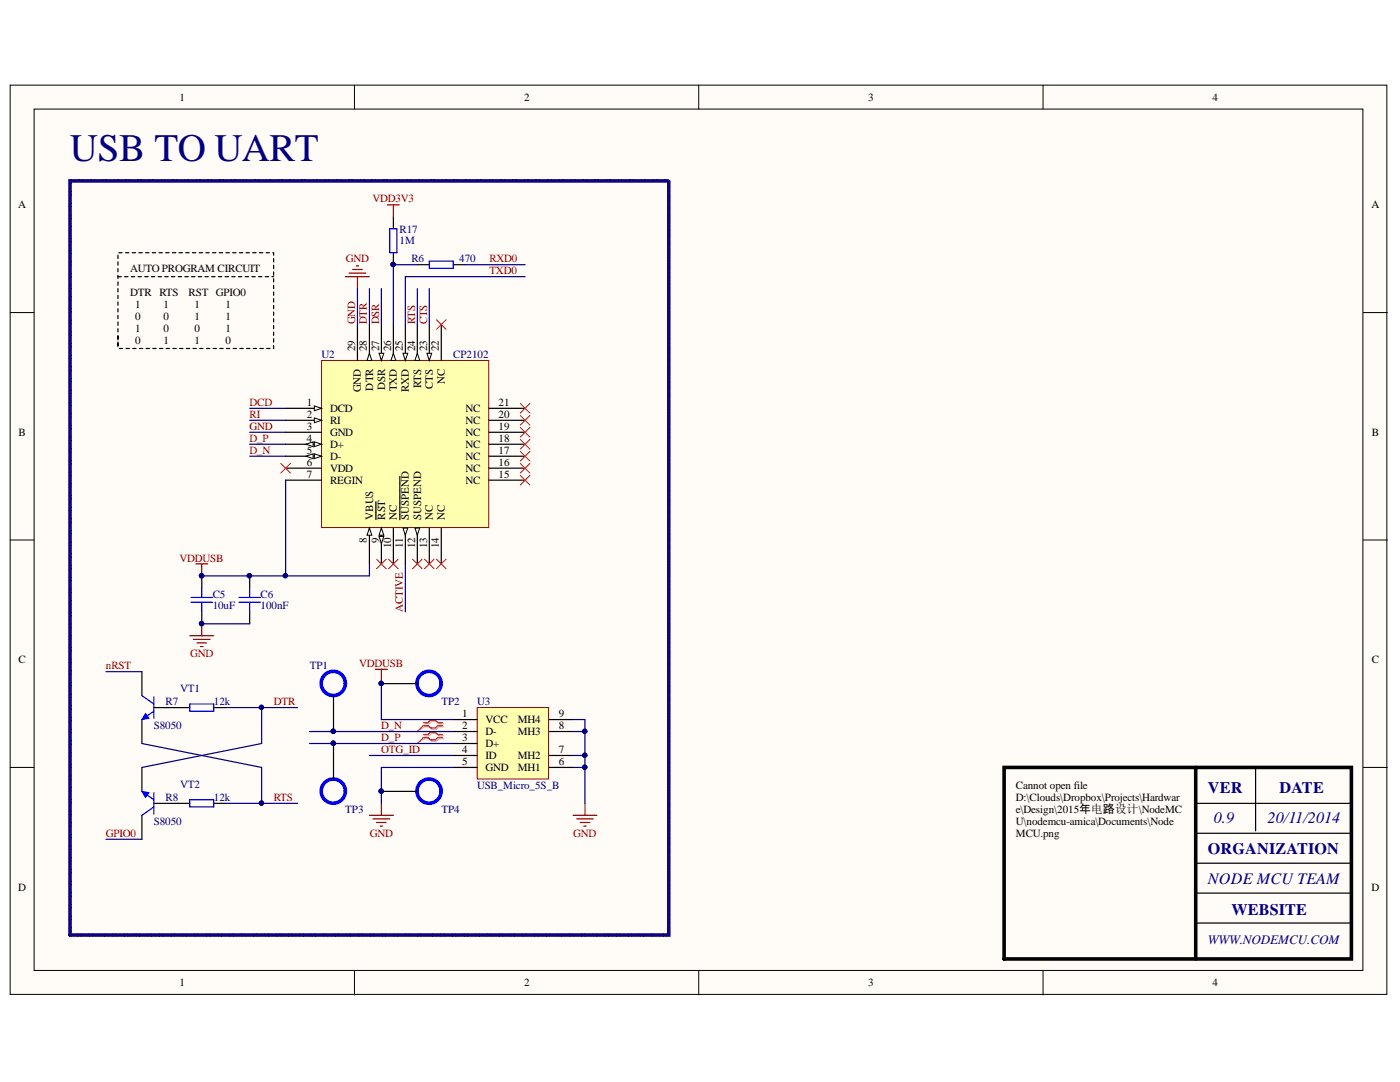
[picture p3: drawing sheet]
<svg xmlns="http://www.w3.org/2000/svg" width="279mm" height="216mm" viewBox="0 0 279 216" stroke-linecap="round" stroke-linejoin="round" font-family="sans-serif">
<defs><g id="words">
<text font-size="7.8" fill="#000080" x="14" y="32">USB TO UART</text>
<g font-size="3.2" fill="#000080">
<text x="241.1" y="158.2">VER</text>
<text x="255.3" y="158.2">DATE</text>
<text x="242.2" y="164.3">0.9</text>
<text x="253" y="164.3">20/11/2014</text>
<text x="241.1" y="170.4">ORGANIZATION</text>
<text x="241.1" y="176.5">NODE MCU TEAM</text>
<text x="245.8" y="182.5">WEBSITE</text>
</g>
<text font-size="2.6" fill="#000080" x="241.1" y="188.4">WWW.NODEMCU.COM</text>
<g font-size="2.2">
<text x="35.9" y="20.1">1</text>
<text x="104.6" y="20.1">2</text>
<text x="173.2" y="20.1">3</text>
<text x="242" y="20.1">4</text>
<text x="3.6" y="41.6">A</text>
<text x="273.7" y="41.6">A</text>
<text x="26" y="54.3">AUTO PROGRAM CIRCUIT</text>
<text x="26" y="59.1">DTR RTS</text>
<text x="37.7" y="59.1">RST GPIO0</text>
<text x="27" y="61.4">1</text>
<text x="27" y="63.8">0</text>
<text x="32.7" y="61.4">1</text>
<text x="32.7" y="63.8">0</text>
<text x="38.8" y="61.4">1</text>
<text x="38.8" y="63.8">1</text>
<text x="45" y="61.4">1</text>
<text x="45" y="63.8">1</text>
<text x="27" y="66.2">1</text>
<text x="27" y="68.6">0</text>
<text x="32.7" y="66.2">0</text>
<text x="32.7" y="68.6">1</text>
<text x="38.8" y="66.2">0</text>
<text x="38.8" y="68.6">1</text>
<text x="45" y="66.2">1</text>
<text x="45" y="68.6">0</text>
<text x="70.9" y="70" transform="rotate(-90 70.9 70)">29</text>
<text x="73.2" y="70" transform="rotate(-90 73.2 70)">28</text>
<text x="75.7" y="70" transform="rotate(-90 75.7 70)">27</text>
<text x="78" y="70" transform="rotate(-90 78 70)">26</text>
<text x="80.4" y="70" transform="rotate(-90 80.4 70)">25</text>
<text x="82.9" y="70" transform="rotate(-90 82.9 70)">24</text>
<text x="85.2" y="70" transform="rotate(-90 85.2 70)">23</text>
<text x="87.6" y="70" transform="rotate(-90 87.6 70)">22</text>
<text x="74.5" y="77.9" transform="rotate(-90 74.5 77.9)">DTR</text>
<text x="76.9" y="77.8" transform="rotate(-90 76.9 77.8)">DSR</text>
<text x="84" y="77.4" transform="rotate(-90 84 77.4)">RTS</text>
<text x="86.4" y="77.6" transform="rotate(-90 86.4 77.6)">CTS</text>
<text x="88.8" y="76.6" transform="rotate(-90 88.8 76.6)">NC</text>
<text x="61.2" y="81.1">1</text>
<text x="61.2" y="83.4">2</text>
<text x="65.9" y="82.2">DCD</text>
<text x="72" y="78.3" transform="rotate(-90 72 78.3)">GND</text>
<text x="79.2" y="78" transform="rotate(-90 79.2 78)">TXD</text>
<text x="81.6" y="78.2" transform="rotate(-90 81.6 78.2)">RXD</text>
<text x="92.9" y="82.2">NC</text>
<text x="99.5" y="83.4">20</text>
<text x="99.5" y="81.1">21</text>
<text x="3.7" y="87">B</text>
<text x="61.2" y="85.8">3</text>
<text x="61.2" y="88.1">4</text>
<text x="65.9" y="84.6">RI</text>
<text x="65.9" y="87">GND</text>
<text x="65.9" y="89.3">D+</text>
<text x="92.9" y="89.3">NC</text>
<text x="92.9" y="87">NC</text>
<text x="92.9" y="84.6">NC</text>
<text x="99.5" y="88.1">18</text>
<text x="99.5" y="85.8">19</text>
<text x="273.8" y="87">B</text>
<text x="61.2" y="90.6">5</text>
<text x="61.2" y="93">6</text>
<text x="61.2" y="95.3">7</text>
<text x="65.9" y="91.8">D-</text>
<text x="65.9" y="94.1">VDD</text>
<text x="92.9" y="94.1">NC</text>
<text x="92.9" y="91.8">NC</text>
<text x="99.5" y="95.3">15</text>
<text x="99.5" y="93">16</text>
<text x="99.5" y="90.6">17</text>
<text x="65.9" y="96.5">REGIN</text>
<text x="92.9" y="96.5">NC</text>
<text x="74.5" y="103.7" transform="rotate(-90 74.5 103.7)">VBUS</text>
<text x="76.9" y="103.7" transform="rotate(-90 76.9 103.7)">RST</text>
<text x="79.2" y="103.7" transform="rotate(-90 79.2 103.7)">NC</text>
<text x="81.6" y="103.7" transform="rotate(-90 81.6 103.7)">SUSPEND</text>
<text x="84" y="103.7" transform="rotate(-90 84 103.7)">SUSPEND</text>
<text x="86.4" y="103.7" transform="rotate(-90 86.4 103.7)">NC</text>
<text x="88.8" y="103.7" transform="rotate(-90 88.8 103.7)">NC</text>
<text x="73.2" y="108.3" transform="rotate(-90 73.2 108.3)">8</text>
<text x="75.7" y="108.3" transform="rotate(-90 75.7 108.3)">9</text>
<text x="78" y="109.4" transform="rotate(-90 78 109.4)">10</text>
<text x="80.4" y="109.4" transform="rotate(-90 80.4 109.4)">11</text>
<text x="82.9" y="109.4" transform="rotate(-90 82.9 109.4)">12</text>
<text x="85.2" y="109.4" transform="rotate(-90 85.2 109.4)">13</text>
<text x="87.6" y="109.4" transform="rotate(-90 87.6 109.4)">14</text>
<text x="3.7" y="132.3">C</text>
<text x="273.8" y="132.3">C</text>
<text x="92.2" y="143.1">1</text>
<text x="111.5" y="143.1">9</text>
<text x="92.2" y="145.5">2</text>
<text x="92.2" y="147.9">3</text>
<text x="96.9" y="144.3">VCC</text>
<text x="96.9" y="146.7">D-</text>
<text x="96.9" y="149.1">D+</text>
<text x="103.3" y="146.7">MH3</text>
<text x="103.3" y="144.3">MH4</text>
<text x="111.5" y="145.5">8</text>
<text x="92.2" y="150.3">4</text>
<text x="92.2" y="152.6">5</text>
<text x="96.9" y="151.4">ID</text>
<text x="96.9" y="153.9">GND</text>
<text x="103.3" y="153.9">MH1</text>
<text x="103.3" y="151.4">MH2</text>
<text x="111.5" y="152.6">6</text>
<text x="111.5" y="150.3">7</text>
<text x="202.8" y="157.4">Cannot open file</text>
<text x="202.8" y="159.8">D:\Clouds\Dropbox\Projects\Hardwar</text>
<text x="202.8" y="162.3">e\Design\2015年电路设计\NodeMC</text>
<text x="202.8" y="164.6">U\nodemcu-amica\Documents\Node</text>
<text x="202.8" y="167">MCU.png</text>
<text x="3.6" y="177.7">D</text>
<text x="273.7" y="177.7">D</text>
<text x="35.9" y="196.8">1</text>
<text x="104.6" y="196.8">2</text>
<text x="173.2" y="196.8">3</text>
<text x="242" y="196.8">4</text>
</g>
<g font-size="2.2" fill="#800000">
<text x="74.3" y="40.4">VDD3V3</text>
<text x="69" y="52.3">GND</text>
<text x="97.7" y="52.3">RXD0</text>
<text x="97.7" y="54.8">TXD0</text>
<text x="70.9" y="64.7" transform="rotate(-90 70.9 64.7)">GND</text>
<text x="73.2" y="64.7" transform="rotate(-90 73.2 64.7)">DTR</text>
<text x="75.7" y="64.7" transform="rotate(-90 75.7 64.7)">DSR</text>
<text x="82.9" y="64.7" transform="rotate(-90 82.9 64.7)">RTS</text>
<text x="85.2" y="64.7" transform="rotate(-90 85.2 64.7)">CTS</text>
<text x="49.8" y="81.1">DCD</text>
<text x="49.8" y="83.4">RI</text>
<text x="49.8" y="88.1">D_P</text>
<text x="49.8" y="85.8">GND</text>
<text x="49.8" y="90.6">D_N</text>
<text x="35.9" y="112.1">VDDUSB</text>
<text x="80.4" y="122.1" transform="rotate(-90 80.4 122.1)">ACTIVE</text>
<text x="38" y="131.2">GND</text>
<text x="21.1" y="133.5">nRST</text>
<text x="71.7" y="133.1">VDDUSB</text>
<text x="54.6" y="140.7">DTR</text>
<text x="76.1" y="145.5">D_N</text>
<text x="76.1" y="147.9">D_P</text>
<text x="76.1" y="150.3">OTG_ID</text>
<text x="54.6" y="159.8">RTS</text>
<text x="21.1" y="167">GPIO0</text>
<text x="73.8" y="167">GND</text>
<text x="114.4" y="167">GND</text>
</g>
<g font-size="2.2" fill="#000080">
<text x="79.7" y="46.4">R17</text>
<text x="79.7" y="48.8">1M</text>
<text x="82.1" y="52.3">R6</text>
<text x="91.7" y="52.3">470</text>
<text x="64.2" y="71.4">U2</text>
<text x="90.5" y="71.4">CP2102</text>
<text x="42.4" y="119.2">C5</text>
<text x="52" y="119.2">C6</text>
<text x="42.4" y="121.6">10uF</text>
<text x="52" y="121.6">100nF</text>
<text x="61.8" y="133.5">TP1</text>
<text x="33.1" y="140.7">R7</text>
<text x="35.9" y="138.1">VT1</text>
<text x="42.7" y="140.7">12k</text>
<text x="88.1" y="140.7">TP2</text>
<text x="95.2" y="140.7">U3</text>
<text x="30.7" y="145.5">S8050</text>
<text x="33.1" y="159.8">R8</text>
<text x="35.9" y="157.2">VT2</text>
<text x="42.7" y="159.8">12k</text>
<text x="95.2" y="157.4">USB_Micro_5S_B</text>
<text x="30.7" y="164.6">S8050</text>
<text x="68.9" y="162.3">TP3</text>
<text x="88.1" y="162.3">TP4</text>
</g>
</g></defs>
<g fill="#fffcf8" stroke="#000" stroke-width=".2">
<path d="M2 17h274.8v181.4h-274.8z"/>
<path d="M6.8 21.8h265.2v171.8h-265.2z"/>
</g>
<path d="M70.7 17v4.8M139.5 17v4.8M208.2 17v4.8M2 62.4h4.8M272.1 62.4h4.8M2 107.8h4.8M272.1 107.8h4.8M2 153.1h4.8M272.1 153.1h4.8M70.7 193.7v4.8M139.5 193.7v4.8M208.2 193.7v4.8" fill="none" stroke="#000" stroke-width=".2"/>
<path d="M73.7 162.7h4.8M74.4 163.4h3.4M75.2 164.1h1.9M75.9 164.8h.5M76.1 160.3v2.4M114.4 162.7h4.7M115.1 163.4h3.3M115.8 164.1h1.9M116.5 164.8h.5M116.7 160.3v2.4" fill="none" stroke="#800000" stroke-width=".24"/>
<path d="M84.7 144.4h1l.5-.5h.9l.5 .5h.9M84.7 145h1l.5 .5h.9l.5-.5h.9M84.7 146.8h1l.5-.5h.9l.5 .5h.9M84.7 147.4h1l.5 .5h.9l.5-.5h.9" fill="none" stroke="#d0a19e" stroke-width=".24"/>
<path d="M84.7 145l-1.4 1M84.7 147.4l-1.4 1" fill="none" stroke="#d0a19e" stroke-width=".2"/>
<path d="M84.5 144.2h.9l.5-.5h1l.4 .5h1M84.5 144.8h.9l.5 .5h1l.4-.5h1M84.5 146.6h.9l.5-.5h1l.4 .5h1M84.5 147.2h.9l.5 .4h1l.4-.4h1" fill="none" stroke="#f00" stroke-width=".24"/>
<path d="M84.5 144.8l-1.2 1.2M84.5 147.2l-1.2 1.2" fill="none" stroke="#f00" stroke-width=".2"/>
<path d="M83.3 52.8h2.4M90.5 52.8h2.3" fill="none" stroke="#000" stroke-width=".24"/>
<path d="M85.7 52.1h4.8v1.4h-4.8z" fill="none" stroke="#00f" stroke-width=".24"/>
<path d="M95.2 141.2h14.3v14.2h-14.3z" fill="#ffffb0" stroke="#800000" stroke-width=".2"/>
<g fill="none" stroke="#000" stroke-width=".24">
<path d="M40.3 114.9v2.4M49.8 114.9v2.4M40.3 122.1v2.4M49.8 122.1v2.4M28.3 153.1v4.8M90.5 143.6h4.7M90.5 146h4.7M90.5 148.4h4.7M90.5 150.7h4.7M90.5 153.1h4.7M109.6 143.6h4.8M109.6 146h4.8"/>
<path d="M109.6 150.7h4.8M109.6 153.1h4.8M250.6 153.1v12.7M28.3 162.7v4.8M30.7 160.3h4.8M238.6 160.3h31.1M238.6 166.3h31.1M238.6 172.2h31.1M238.6 178.2h31.1M238.6 184.2h31.1"/>
</g>
<g fill="#000080" stroke="#000080" stroke-width=".2">
<circle cx="49.8" cy="114.9" r=".43"/>
<circle cx="40.2" cy="114.9" r=".43"/>
<circle cx="40.2" cy="124.4" r=".43"/>
</g>
<path d="M38.1 119.2h4.3M40.3 117.3v1.9M47.7 119.2h4.3M49.8 117.3v1.9M38.1 120.2h4.3M40.3 120.2v1.9M47.7 120.2h4.3M49.8 120.2v1.9M28.3 157.9l2.4 1.7M30.7 158.1v4.3M30.7 161l-2.4 1.7" fill="none" stroke="#00f" stroke-width=".24"/>
<path d="M39.1 112.5h2.4M40.3 112.5v2.4" fill="none" stroke="#800000" stroke-width=".24"/>
<path d="M14 186.6h119.5v-150.5h-119.5v150.5" fill="none" stroke="#11037f" stroke-width=".72" stroke-dasharray="1.3 .3 .3 .3"/>
<path d="M200.4 153.1h69.3v38.3h-69.3zM238.6 153.1v38.3" fill="none" stroke="#000" stroke-width=".72"/>
<path d="M28.3 157.9l1.5 .2-.8 1z" fill="#00f"/>
<path d="M28.3 157.9l1.5 .2-.8 1z" fill="none" stroke="#00f" stroke-width=".2"/>
<path d="M28.3 134v4.8M28.3 143.6v4.8M30.7 141.2h4.8" fill="none" stroke="#000" stroke-width=".24"/>
<path d="M28.3 138.8l2.4 1.7M30.7 139v4.3M30.7 141.9l-2.4 1.7" fill="none" stroke="#00f" stroke-width=".24"/>
<path d="M29 142.4l.8 .9-1.5 .3z" fill="#00f"/>
<path d="M29 142.4l.8 .9-1.5 .3z" fill="none" stroke="#00f" stroke-width=".2"/>
<path d="M35.5 141.2h2.4M42.7 141.2h2.3M35.5 160.3h2.4M42.7 160.3h2.3" fill="none" stroke="#000" stroke-width=".24"/>
<path d="M37.9 140.5h4.8v1.4h-4.8zM37.9 159.6h4.8v1.4h-4.8z" fill="none" stroke="#00f" stroke-width=".24"/>
<path d="M74.9 133.5h2.4M76.1 133.5v2.4" fill="none" stroke="#800000" stroke-width=".24"/>
<path d="M64.2 71.9h33.3v33.4h-33.3z" fill="#ffffb0" stroke="#800000" stroke-width=".2"/>
<path d="M57 81.5h7.2" fill="none" stroke="#000" stroke-width=".24"/>
<path d="M62.7 81l1.5 .5-1.5 .5z" fill="#fffcf8"/>
<path d="M62.7 81l1.5 .5-1.5 .5z" fill="none" stroke="#000" stroke-width=".2"/>
<path d="M57 83.9h7.2" fill="none" stroke="#000" stroke-width=".24"/>
<path d="M62.7 83.4l1.5 .5-1.5 .4z" fill="#fffcf8"/>
<path d="M62.7 83.4l1.5 .5-1.5 .4z" fill="none" stroke="#000" stroke-width=".2"/>
<path d="M57 86.3h7.2M57 88.6h7.2" fill="none" stroke="#000" stroke-width=".24"/>
<path d="M62.7 88.2l1.5 .4-1.5 .5z" fill="#fffcf8"/>
<path d="M62.7 88.2l1.5 .4-1.5 .5z" fill="none" stroke="#000" stroke-width=".2"/>
<path d="M61.1 88.6l1.4-.4v.9z" fill="#fffcf8"/>
<path d="M61.1 88.6l1.4-.4v.9z" fill="none" stroke="#000" stroke-width=".2"/>
<path d="M57 91h7.2" fill="none" stroke="#000" stroke-width=".24"/>
<path d="M62.7 90.6l1.5 .4-1.5 .5z" fill="#fffcf8"/>
<path d="M62.7 90.6l1.5 .4-1.5 .5z" fill="none" stroke="#000" stroke-width=".2"/>
<path d="M61.1 91l1.4-.4v.9z" fill="#fffcf8"/>
<path d="M61.1 91l1.4-.4v.9z" fill="none" stroke="#000" stroke-width=".2"/>
<path d="M57 93.4h7.2M57 95.8h7.2M73.7 105.4v7.1" fill="none" stroke="#000" stroke-width=".24"/>
<path d="M73.7 105.4l.5 1.4h-1z" fill="#fffcf8"/>
<path d="M73.7 105.4l.5 1.4h-1z" fill="none" stroke="#000" stroke-width=".2"/>
<path d="M76.1 105.4v7.1" fill="none" stroke="#000" stroke-width=".24"/>
<path d="M76.1 105.4l.5 1.4h-1z" fill="#fffcf8"/>
<path d="M76.1 105.4l.5 1.4h-1z" fill="none" stroke="#000" stroke-width=".2"/>
<path d="M75.6 107h1l-.5 1.5z" fill="#fffcf8"/>
<path d="M75.6 107h1l-.5 1.5z" fill="none" stroke="#000" stroke-width=".2"/>
<path d="M75 100.1v1.2M75 101.4v2.3M78.5 105.4v7.1M80.9 105.4v7.1" fill="none" stroke="#000" stroke-width=".24"/>
<path d="M80.4 105.4h1l-.5 1.4z" fill="#fffcf8"/>
<path d="M80.4 105.4h1l-.5 1.4z" fill="none" stroke="#000" stroke-width=".2"/>
<path d="M79.8 95.1v1.3M79.8 96.5v1.4M79.8 97.9v1.2M79.8 99.2v3.5M79.8 102.8v.9M83.3 105.4v7.1" fill="none" stroke="#000" stroke-width=".24"/>
<path d="M82.8 105.4h1l-.5 1.4z" fill="#fffcf8"/>
<path d="M82.8 105.4h1l-.5 1.4z" fill="none" stroke="#000" stroke-width=".2"/>
<path d="M85.7 64.8v7.1M88.1 64.8v7.1M97.6 95.8h7.2M97.6 93.4h7.2M97.6 91h7.2M97.6 88.6h7.2M97.6 86.3h7.2M97.6 83.9h7.2M97.6 81.5h7.2M85.7 105.4v7.1M88.1 105.4v7.1" fill="none" stroke="#000" stroke-width=".24"/>
<path d="M85.2 70.5h1l-.5 1.4z" fill="#fffcf8"/>
<path d="M85.2 70.5h1l-.5 1.4z" fill="none" stroke="#000" stroke-width=".2"/>
<path d="M83.3 64.8v7.1" fill="none" stroke="#000" stroke-width=".24"/>
<path d="M83.3 70.5l.5 1.4h-1z" fill="#fffcf8"/>
<path d="M83.3 70.5l.5 1.4h-1z" fill="none" stroke="#000" stroke-width=".2"/>
<path d="M80.9 64.8v7.1" fill="none" stroke="#000" stroke-width=".24"/>
<path d="M80.4 70.5h1l-.5 1.4z" fill="#fffcf8"/>
<path d="M80.4 70.5h1l-.5 1.4z" fill="none" stroke="#000" stroke-width=".2"/>
<path d="M78.5 64.8v7.1" fill="none" stroke="#000" stroke-width=".24"/>
<path d="M78.5 70.5l.5 1.4h-1z" fill="#fffcf8"/>
<path d="M78.5 70.5l.5 1.4h-1z" fill="none" stroke="#000" stroke-width=".2"/>
<path d="M76.1 64.8v7.1" fill="none" stroke="#000" stroke-width=".24"/>
<path d="M75.6 70.5h1l-.5 1.4z" fill="#fffcf8"/>
<path d="M75.6 70.5h1l-.5 1.4z" fill="none" stroke="#000" stroke-width=".2"/>
<path d="M73.7 64.8v7.1" fill="none" stroke="#000" stroke-width=".24"/>
<path d="M73.7 70.5l.5 1.4h-1z" fill="#fffcf8"/>
<path d="M73.7 70.5l.5 1.4h-1z" fill="none" stroke="#000" stroke-width=".2"/>
<path d="M78.5 43.3v2.4M78.5 50.4v2.4M71.3 64.8v7.1M66.6 138.8v7.2M76.1 136.4h7.2M66.6 148.4v7.1M76.1 157.9h7.2" fill="none" stroke="#000" stroke-width=".24"/>
<path d="M68.9 55.2h4.8M69.7 54.5h3.3M70.4 53.8h1.9M71.1 53.1h.5M71.3 55.2v2.4M77.3 40.9h2.4M78.5 40.9v2.4M37.9 126.9h4.8M38.6 127.6h3.3M39.3 128.3h1.9M40 129h.5M40.3 124.5v2.4" fill="none" stroke="#800000" stroke-width=".24"/>
<g fill="none" stroke="#f00" stroke-width=".2">
<path d="M87.1 63.8l1.9 1.9M89 63.8l-1.9 1.9M56 92.5l2 1.9M58 92.5l-2 1.9M103.8 80.5l2 1.9M103.8 82.9l2 1.9M103.8 85.3l2 1.9M103.8 87.7l2 1.9M103.8 90.1l2 1.9M103.8 92.5l2 1.9M103.8 94.9l2 1.9M105.8 80.5l-2 1.9"/>
<path d="M105.8 82.9l-2 1.9M105.8 85.3l-2 1.9M105.8 87.7l-2 1.9M105.8 90.1l-2 1.9M105.8 92.5l-2 1.9M105.8 94.9l-2 1.9M75.2 111.6l1.9 1.9M77.1 111.6l-1.9 1.9M77.6 111.6l1.9 1.9M79.5 111.6l-1.9 1.9M82.3 111.6l1.9 1.9M84.2 111.6l-1.9 1.9"/>
<path d="M84.7 111.6l1.9 1.9M86.6 111.6l-1.9 1.9M87.1 111.6l1.9 1.9M89 111.6l-1.9 1.9"/>
</g>
<g fill="#000080" stroke="#000080" stroke-width=".2">
<circle cx="40.2" cy="124.4" r=".43"/>
<circle cx="66.5" cy="145.9" r=".43"/>
<circle cx="66.5" cy="148.3" r=".43"/>
<circle cx="76.1" cy="136.4" r=".43"/>
<circle cx="76.1" cy="157.9" r=".43"/>
<circle cx="116.7" cy="153.1" r=".43"/>
<circle cx="116.7" cy="145.9" r=".43"/>
<circle cx="116.7" cy="150.7" r=".43"/>
<circle cx="52.2" cy="141.1" r=".43"/>
<circle cx="52.2" cy="160.3" r=".43"/>
<circle cx="56.9" cy="114.9" r=".43"/>
<circle cx="49.8" cy="114.9" r=".43"/>
<circle cx="40.2" cy="114.9" r=".43"/>
<circle cx="78.5" cy="52.8" r=".43"/>
</g>
<path d="M23.5 55.2h31.1M23.5 67.1v2.4h31.1v-19.1h-31.1v19.1" fill="none" stroke="#000" stroke-width=".24" stroke-dasharray=".7 .7"/>
<g fill="none" stroke="#00f" stroke-width=".72">
<circle cx="66.5" cy="136.4" r="2.41"/>
<circle cx="85.6" cy="136.4" r="2.41"/>
<circle cx="66.5" cy="157.9" r="2.41"/>
<circle cx="85.6" cy="157.9" r="2.41"/>
</g>
<g fill="none" stroke="#000080" stroke-width=".24">
<path d="M71.3 57.6v7.2M73.7 57.6v7.2M76.1 57.6v7.2M83.3 52.8h-4.8v12M83.3 57.6v7.2M85.7 57.6v7.2M92.8 52.8h12M104.8 55.2h-23.9v9.6M49.8 81.5h7.2M49.8 83.9h7.2M49.8 86.3h7.2M49.8 88.6h7.2"/>
<path d="M49.8 91h7.2M57 95.8v19.1M73.7 112.5v2.4h-33.4M80.9 112.5v9.6M21.1 134h7.2M40.3 124.5h9.5M76.1 135.9v7.7h14.4M28.3 148.4l23.9 4.7v7.2M45 141.2h14.4M52.2 141.2v7.2l-23.9 4.7M61.8 146h28.7M61.8 148.4h28.7"/>
<path d="M73.7 150.7h16.8M90.5 153.1h-14.4v7.2M114.4 143.6h2.3v16.7M114.4 153.1h2.3M114.4 146h2.3M114.4 150.7h2.3M21.1 167.5h7.2M45 160.3h14.4"/>
</g>
<path d="M77.8 45.7h1.4v4.7h-1.4z" fill="none" stroke="#00f" stroke-width=".24"/>
<use href="#words"/>
</svg>
